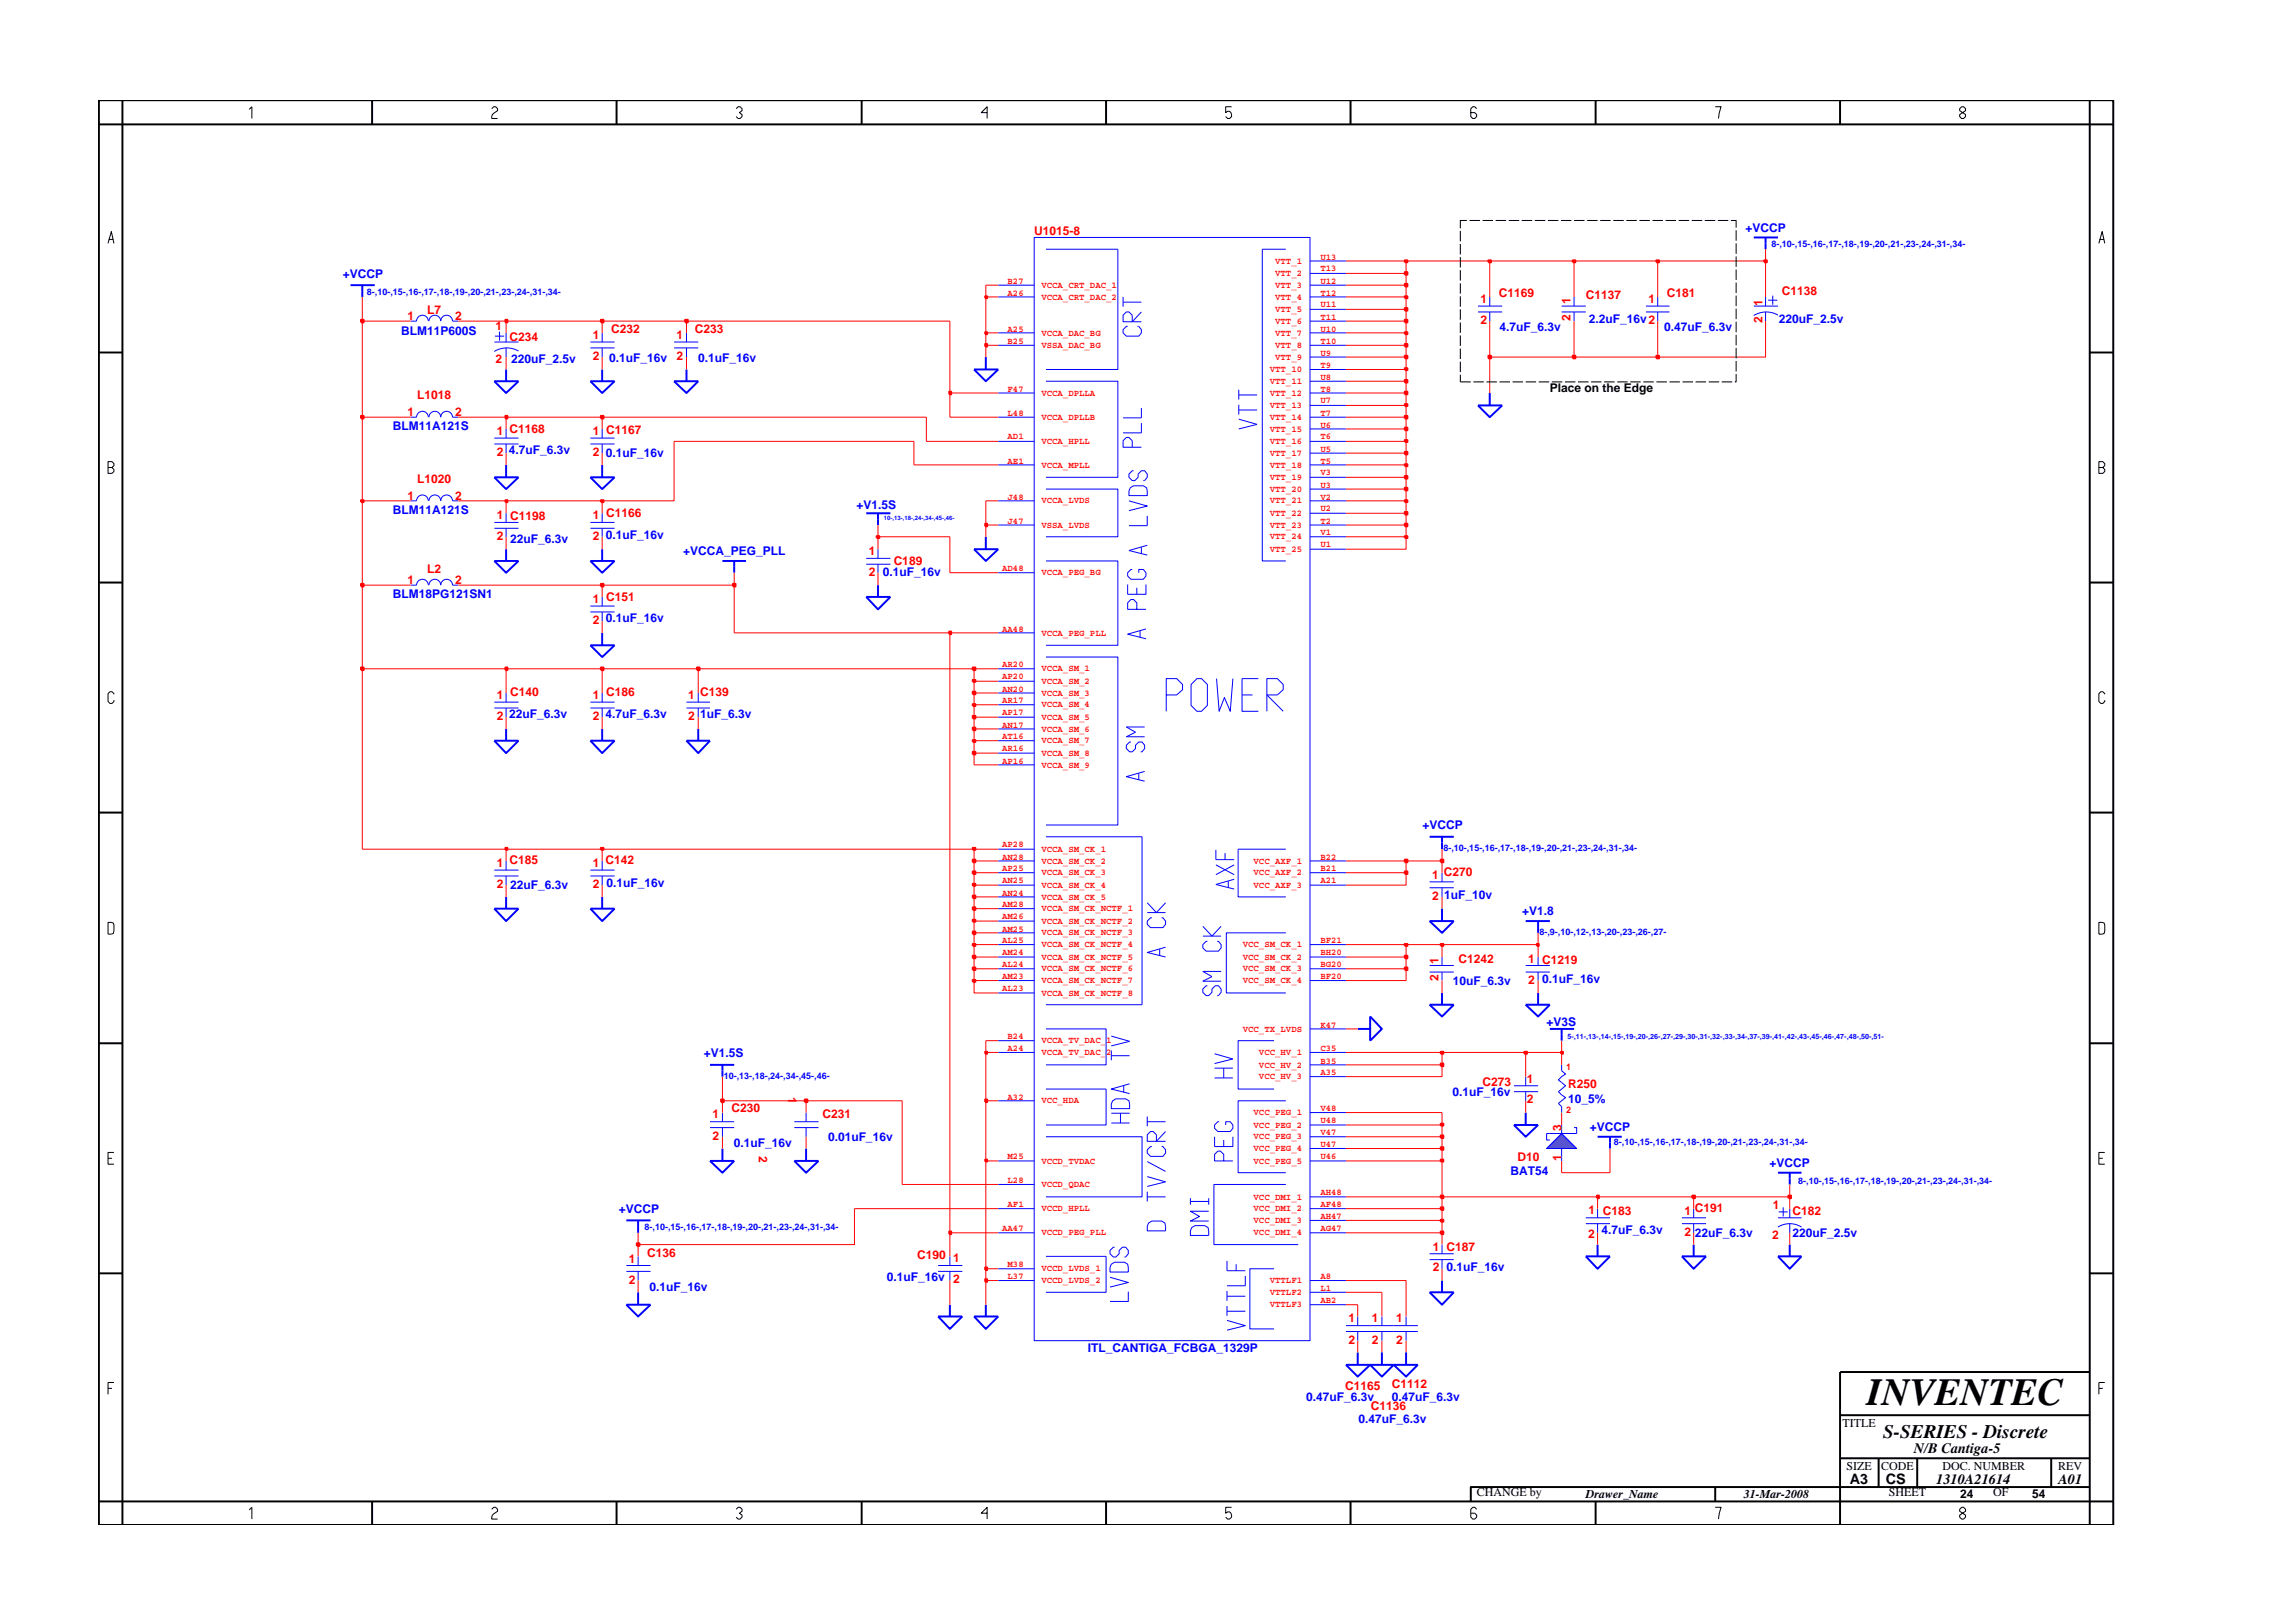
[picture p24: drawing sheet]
<svg xmlns="http://www.w3.org/2000/svg" width="297mm" height="210mm" viewBox="0 0 297 210" stroke-linecap="round" stroke-linejoin="round" font-family="sans-serif">
<defs><g id="words">
<text font-size="5" x="241.8" y="182">INVENTEC</text>
<text font-size="2.5" x="244" y="186.3">S-SERIES - Discrete</text>
<g font-size="1.9">
<text x="247.9" y="188.2">N/B Cantiga-5</text>
<text x="239.6" y="192.2">A3</text>
<text x="244.3" y="192.3">CS</text>
<text x="250.8" y="192.2">1310A21614</text>
<text x="266.6" y="192.2">A01</text>
</g>
<g font-size="1.6" fill="#00f">
<text x="226.1" y="30">+VCCP</text>
<text x="44.4" y="36">+VCCP</text>
<text x="205.8" y="41.8">2.2uF_16v2</text>
<text x="230.4" y="41.8">220uF_2.5v</text>
<text x="52" y="43.4">BLM11P600S</text>
<text x="66.2" y="47">220uF_2.5v</text>
<text x="78.9" y="46.9">0.1uF_16v</text>
<text x="90.4" y="46.9">0.1uF_16v</text>
<text x="194.3" y="42.9">4.7uF_6.3v</text>
<text x="215.6" y="42.9">0.47uF_6.3v</text>
<text x="50.9" y="55.7">BLM11A121S</text>
<text x="65.9" y="58.8">4.7uF_6.3v</text>
<text x="78.5" y="59.2">0.1uF_16v</text>
<text x="111" y="66">+V1.5S</text>
<text x="50.9" y="66.6">BLM11A121S</text>
<text x="66.1" y="70.4">22uF_6.3v</text>
<text x="78.5" y="69.8">0.1uF_16v</text>
<text x="88.5" y="71.9">+VCCA_PEG_PLL</text>
<text x="50.9" y="77.4">BLM18PG121SN1</text>
<text x="114.4" y="74.6">0.1uF_16v</text>
<text x="78.5" y="80.5">0.1uF_16v</text>
<text x="66" y="93.1">22uF_6.3v</text>
<text x="78.4" y="93.1">4.7uF_6.3v</text>
<text x="90.7" y="93.1">1uF_6.3v</text>
<text x="184.3" y="107.5">+VCCP</text>
<text x="66.1" y="115.2">22uF_6.3v</text>
<text x="78.6" y="114.9">0.1uF_16v</text>
<text x="187.1" y="116.4">1uF_10v</text>
<text x="197.2" y="118.5">+V1.8</text>
<text x="188.2" y="127.6">10uF_6.3v</text>
<text x="199.8" y="127.3">0.1uF_16v</text>
<text x="91.2" y="136.9">+V1.5S</text>
<text x="200.3" y="132.9">+V3S</text>
<text x="188.2" y="142">0.1uF_16v</text>
<text x="203.1" y="142.9">10_5%</text>
<text x="95.1" y="148.6">0.1uF_16v</text>
<text x="107.3" y="147.8">0.01uF_16v</text>
<text x="206" y="146.5">+VCCP</text>
<text x="195.7" y="152.2">BAT54</text>
<text x="229.2" y="151.2">+VCCP</text>
<text x="80.1" y="157.2">+VCCP</text>
<text x="207.5" y="159.9">4.7uF_6.3v</text>
<text x="219.6" y="160.2">22uF_6.3v</text>
<text x="232.2" y="160.3">220uF_2.5v</text>
<text x="84.2" y="167.2">0.1uF_16v</text>
<text x="114.9" y="166">0.1uF_16v</text>
<text x="187.4" y="164.6">0.1uF_16v</text>
<text x="140.9" y="175.2">ITL_CANTIGA_FCBGA_1329P</text>
<text x="169.2" y="181.5">0.47uF_6.3v</text>
<text x="176" y="184.3">0.47uF_6.3v</text>
<text x="180.3" y="181.5">0.47uF_6.3v</text>
</g>
<g font-size="1.6" fill="#f00">
<text x="134" y="30.5">U1015-8</text>
<text x="52.8" y="41.4">1</text>
<text x="55.3" y="40.7">L7</text>
<text x="59" y="41.4">2</text>
<text x="191.8" y="39.3">1</text>
<text x="191.8" y="42">2</text>
<text x="194.2" y="38.5">C1169</text>
<text x="203.4" y="41.6" transform="rotate(-90 203.4 41.6)">2</text>
<text x="203.4" y="39.3" transform="rotate(-90 203.4 39.3)">1</text>
<text x="205.4" y="38.7">C1137</text>
<text x="213.5" y="39.3">1</text>
<text x="215.9" y="38.5">C181</text>
<text x="228.3" y="41.9" transform="rotate(-90 228.3 41.9)">2</text>
<text x="228.3" y="39.6" transform="rotate(-90 228.3 39.6)">1</text>
<text x="230.8" y="38.2">C1138</text>
<text x="64.2" y="47">2</text>
<text x="64.2" y="42.8">1</text>
<text x="66" y="44.1">C234</text>
<text x="76.8" y="44">1</text>
<text x="76.8" y="46.7">2</text>
<text x="79.2" y="43.2">C232</text>
<text x="87.6" y="44">1</text>
<text x="87.6" y="46.7">2</text>
<text x="90" y="43.2">C233</text>
<text x="52.8" y="53.9">1</text>
<text x="54" y="51.7">L1018</text>
<text x="59" y="53.9">2</text>
<text x="64.4" y="56.3">1 C1168</text>
<text x="64.4" y="59.1">2</text>
<text x="76.8" y="56.3">1 C1167</text>
<text x="76.8" y="59.1">2</text>
<text x="52.8" y="64.7">1</text>
<text x="54" y="62.6">L1020</text>
<text x="59" y="64.7">2</text>
<text x="64.4" y="67.3">1 C1198</text>
<text x="64.4" y="69.9">2</text>
<text x="76.8" y="67.3">1 C1166</text>
<text x="76.8" y="69.9">2</text>
<text x="112.5" y="71.9">1</text>
<text x="52.8" y="75.6">1</text>
<text x="55.3" y="74.2">L2</text>
<text x="59" y="75.6">2</text>
<text x="112.5" y="74.6">2</text>
<text x="115.8" y="73.2">C189</text>
<text x="76.8" y="78.1">1 C151</text>
<text x="76.8" y="80.9">2</text>
<text x="64.4" y="90.5">1 C140</text>
<text x="64.4" y="93.3">2</text>
<text x="76.8" y="93.3">2</text>
<text x="76.8" y="90.5">1 C186</text>
<text x="89.2" y="90.5">1 C139</text>
<text x="89.2" y="93.3">2</text>
<text x="64.4" y="112.3">1 C185</text>
<text x="76.8" y="112.3">1 C142</text>
<text x="185.5" y="113.8">1 C270</text>
<text x="64.4" y="115">2</text>
<text x="76.8" y="115">2</text>
<text x="185.5" y="116.6">2</text>
<text x="186.3" y="124.8" transform="rotate(-90 186.3 124.8)">1</text>
<text x="188.9" y="124.7">C1242</text>
<text x="198" y="124.7">1 C1219</text>
<text x="186.3" y="127" transform="rotate(-90 186.3 127)">2</text>
<text x="198" y="127.4">2</text>
<text x="102.1" y="142.2" transform="rotate(90 102.1 142.2)">1</text>
<text x="192.1" y="140.7">C273</text>
<text x="197.8" y="140.2">1</text>
<text x="197.8" y="142.9">2</text>
<text x="203.1" y="140.9">R250</text>
<text x="92.3" y="144.9">1</text>
<text x="92.3" y="147.7">2</text>
<text x="94.8" y="144.1">C230</text>
<text x="98.3" y="149.7" transform="rotate(90 98.3 149.7)">2</text>
<text x="106.5" y="144.9">C231</text>
<text x="202.3" y="146.5" transform="rotate(-90 202.3 146.5)">3</text>
<text x="196.6" y="150.4">D10</text>
<text x="202.3" y="150.4" transform="rotate(-90 202.3 150.4)">1</text>
<text x="205.8" y="160.4">2</text>
<text x="205.8" y="157.3">1 C183</text>
<text x="218.2" y="157.3">1 C191</text>
<text x="218.2" y="160.1">2</text>
<text x="229.6" y="160.5">2</text>
<text x="229.6" y="156.7">1</text>
<text x="232.2" y="157.4">C182</text>
<text x="81.5" y="163.6">1</text>
<text x="81.5" y="166.3">2</text>
<text x="83.8" y="162.8">C136</text>
<text x="118.8" y="163.2">C190</text>
<text x="123.5" y="166.2">2</text>
<text x="123.5" y="163.4">1</text>
<text x="185.6" y="164.6">2</text>
<text x="185.6" y="162.1">1 C187</text>
<text x="174.7" y="171.3">1</text>
<text x="177.7" y="171.3">1</text>
<text x="180.9" y="171.3">1</text>
<text x="174.7" y="174.1">2</text>
<text x="177.7" y="174.1">2</text>
<text x="180.3" y="179.8">C1112</text>
<text x="180.9" y="174.1">2</text>
<text x="174.3" y="180.1">C1165</text>
<text x="177.6" y="182.7">C1136</text>
</g>
<g font-size="1.6">
<text x="200.8" y="50.7">Place on the Edge</text>
<text x="238.7" y="184.8">TITLE</text>
<text x="239.2" y="190.4">SIZE</text>
<text x="243.7" y="190.4">CODE</text>
<text x="251.6" y="190.4">DOC. NUMBER</text>
<text x="266.6" y="190.4">REV</text>
<text x="191.3" y="193.9">CHANGE by</text>
<text x="205.4" y="194.1">Drawer_Name</text>
<text x="225.9" y="194.1">31-Mar-2008</text>
<text x="244.7" y="193.9">SHEET</text>
<text x="253.9" y="194.1">24</text>
<text x="258.2" y="193.9">OF</text>
<text x="263.3" y="194.1">54</text>
</g>
<g font-size="1.2" fill="#f00">
<text x="165.2" y="34.2">VTT_1</text>
<text x="165.2" y="35.8">VTT_2</text>
<text x="171.1" y="33.6">U13</text>
<text x="171.1" y="35.2">T13</text>
<text x="130.5" y="36.8">B27</text>
<text x="130.5" y="38.3">A26</text>
<text x="134.9" y="37.3">VCCA_CRT_DAC_1</text>
<text x="134.9" y="38.8">VCCA_CRT_DAC_2</text>
<text x="165.2" y="38.8">VTT_4</text>
<text x="165.2" y="40.4">VTT_5</text>
<text x="165.2" y="41.9">VTT_6</text>
<text x="165.2" y="37.3">VTT_3</text>
<text x="171.1" y="36.8">U12</text>
<text x="171.1" y="38.3">T12</text>
<text x="171.1" y="39.8">U11</text>
<text x="171.1" y="41.4">T11</text>
<text x="130.5" y="43">A25</text>
<text x="130.5" y="44.6">B25</text>
<text x="134.9" y="43.5">VCCA_DAC_BG</text>
<text x="134.9" y="45.1">VSSA_DAC_BG</text>
<text x="165.2" y="43.5">VTT_7</text>
<text x="165.2" y="45.1">VTT_8</text>
<text x="165.2" y="46.6">VTT_9</text>
<text x="171.1" y="47.6">T9</text>
<text x="171.1" y="43">U10</text>
<text x="171.1" y="44.6">T10</text>
<text x="171.1" y="46.1">U9</text>
<text x="130.5" y="53.9">L48</text>
<text x="130.5" y="50.7">F47</text>
<text x="134.9" y="51.3">VCCA_DPLLA</text>
<text x="164.5" y="48.2">VTT_10</text>
<text x="164.5" y="49.7">VTT_11</text>
<text x="164.5" y="51.3">VTT_12</text>
<text x="164.5" y="52.9">VTT_13</text>
<text x="171.1" y="49.2">U8</text>
<text x="171.1" y="50.7">T8</text>
<text x="171.1" y="52.3">U7</text>
<text x="171.1" y="53.9">T7</text>
<text x="130.5" y="56.9">AD1</text>
<text x="134.9" y="57.5">VCCA_HPLL</text>
<text x="134.9" y="54.4">VCCA_DPLLB</text>
<text x="164.5" y="54.4">VTT_14</text>
<text x="164.5" y="55.9">VTT_15</text>
<text x="164.5" y="57.5">VTT_16</text>
<text x="164.5" y="59">VTT_17</text>
<text x="171.1" y="55.4">U6</text>
<text x="171.1" y="56.9">T6</text>
<text x="171.1" y="58.5">U5</text>
<text x="130.5" y="64.7">J48</text>
<text x="130.5" y="60.1">AE1</text>
<text x="134.9" y="65.2">VCCA_LVDS</text>
<text x="134.9" y="60.6">VCCA_MPLL</text>
<text x="164.5" y="60.6">VTT_18</text>
<text x="164.5" y="62.2">VTT_19</text>
<text x="164.5" y="63.7">VTT_20</text>
<text x="164.5" y="65.2">VTT_21</text>
<text x="171.1" y="60.1">T5</text>
<text x="171.1" y="61.6">V3</text>
<text x="171.1" y="63.2">U3</text>
<text x="171.1" y="64.7">V2</text>
<text x="130.5" y="67.8">J47</text>
<text x="134.9" y="68.4">VSSA_LVDS</text>
<text x="164.5" y="66.8">VTT_22</text>
<text x="164.5" y="68.4">VTT_23</text>
<text x="164.5" y="69.9">VTT_24</text>
<text x="164.5" y="71.5">VTT_25</text>
<text x="171.1" y="66.2">U2</text>
<text x="171.1" y="67.8">T2</text>
<text x="171.1" y="69.4">V1</text>
<text x="171.1" y="70.9">U1</text>
<text x="129.8" y="74">AD48</text>
<text x="134.9" y="74.5">VCCA_PEG_BG</text>
<text x="129.8" y="81.8">AA48</text>
<text x="134.9" y="82.3">VCCA_PEG_PLL</text>
<text x="129.8" y="86.5">AR20</text>
<text x="129.8" y="88">AP20</text>
<text x="129.8" y="89.6">AN20</text>
<text x="134.9" y="87">VCCA_SM_1</text>
<text x="134.9" y="88.6">VCCA_SM_2</text>
<text x="129.8" y="91.1">AR17</text>
<text x="129.8" y="92.7">AP17</text>
<text x="129.8" y="94.3">AN17</text>
<text x="129.8" y="95.8">AT16</text>
<text x="134.9" y="90.1">VCCA_SM_3</text>
<text x="134.9" y="91.6">VCCA_SM_4</text>
<text x="134.9" y="93.3">VCCA_SM_5</text>
<text x="134.9" y="94.8">VCCA_SM_6</text>
<text x="129.8" y="97.3">AR16</text>
<text x="129.8" y="98.9">AP16</text>
<text x="134.9" y="96.3">VCCA_SM_7</text>
<text x="134.9" y="97.9">VCCA_SM_8</text>
<text x="134.9" y="99.4">VCCA_SM_9</text>
<text x="129.8" y="109.8">AP28</text>
<text x="129.8" y="111.4">AN28</text>
<text x="129.8" y="112.9">AP25</text>
<text x="134.9" y="110.4">VCCA_SM_CK_1</text>
<text x="134.9" y="111.9">VCCA_SM_CK_2</text>
<text x="134.9" y="113.4">VCCA_SM_CK_3</text>
<text x="162.4" y="111.9">VCC_AXF_1</text>
<text x="162.4" y="113.4">VCC_AXF_2</text>
<text x="171.1" y="111.4">B22</text>
<text x="171.1" y="112.9">B21</text>
<text x="129.8" y="116">AN24</text>
<text x="129.8" y="117.5">AM28</text>
<text x="129.8" y="119.1">AM26</text>
<text x="129.8" y="114.4">AN25</text>
<text x="134.9" y="116.5">VCCA_SM_CK_5</text>
<text x="134.9" y="118.1">VCCA_SM_CK_NCTF_1</text>
<text x="134.9" y="119.7">VCCA_SM_CK_NCTF_2</text>
<text x="134.9" y="115">VCCA_SM_CK_4</text>
<text x="162.4" y="115">VCC_AXF_3</text>
<text x="171.1" y="114.4">A21</text>
<text x="129.8" y="120.7">AM25</text>
<text x="129.8" y="122.2">AL25</text>
<text x="129.8" y="123.7">AM24</text>
<text x="129.8" y="125.3">AL24</text>
<text x="134.9" y="121.2">VCCA_SM_CK_NCTF_3</text>
<text x="134.9" y="122.7">VCCA_SM_CK_NCTF_4</text>
<text x="134.9" y="124.3">VCCA_SM_CK_NCTF_5</text>
<text x="134.9" y="125.8">VCCA_SM_CK_NCTF_6</text>
<text x="161" y="122.7">VCC_SM_CK_1</text>
<text x="161" y="124.3">VCC_SM_CK_2</text>
<text x="161" y="125.8">VCC_SM_CK_3</text>
<text x="171.1" y="122.2">BF21</text>
<text x="171.1" y="123.7">BH20</text>
<text x="171.1" y="125.3">BG20</text>
<text x="129.8" y="126.9">AM23</text>
<text x="129.8" y="128.4">AL23</text>
<text x="134.9" y="127.4">VCCA_SM_CK_NCTF_7</text>
<text x="134.9" y="129">VCCA_SM_CK_NCTF_8</text>
<text x="161" y="127.4">VCC_SM_CK_4</text>
<text x="171.1" y="126.9">BF20</text>
<text x="130.5" y="134.6">B24</text>
<text x="130.5" y="136.2">A24</text>
<text x="134.9" y="135.2">VCCA_TV_DAC_1</text>
<text x="134.9" y="136.7">VCCA_TV_DAC_2</text>
<text x="161" y="133.6">VCC_TX_LVDS</text>
<text x="163.1" y="136.7">VCC_HV_1</text>
<text x="171.1" y="136.2">C35</text>
<text x="171.1" y="137.8">B35</text>
<text x="171.1" y="133.1">K47</text>
<text x="130.5" y="142.4">A32</text>
<text x="134.9" y="143">VCC_HDA</text>
<text x="163.1" y="138.3">VCC_HV_2</text>
<text x="163.1" y="139.8">VCC_HV_3</text>
<text x="171.1" y="139.3">A35</text>
<text x="171.1" y="144">V48</text>
<text x="202.9" y="138.7">1</text>
<text x="162.4" y="144.5">VCC_PEG_1</text>
<text x="162.4" y="146.1">VCC_PEG_2</text>
<text x="162.4" y="147.6">VCC_PEG_3</text>
<text x="162.4" y="149.1">VCC_PEG_4</text>
<text x="171.1" y="145.5">U48</text>
<text x="171.1" y="147.1">V47</text>
<text x="171.1" y="148.6">U47</text>
<text x="202.9" y="144.1">2</text>
<text x="130.5" y="153.3">L28</text>
<text x="130.5" y="150.1">M25</text>
<text x="134.9" y="153.8">VCCD_QDAC</text>
<text x="134.9" y="150.7">VCCD_TVDAC</text>
<text x="162.4" y="155.4">VCC_DMI_1</text>
<text x="162.4" y="150.7">VCC_PEG_5</text>
<text x="171.1" y="154.8">AH48</text>
<text x="171.1" y="150.1">U46</text>
<text x="129.8" y="159.5">AA47</text>
<text x="130.5" y="156.4">AF1</text>
<text x="134.9" y="156.9">VCCD_HPLL</text>
<text x="134.9" y="160.1">VCCD_PEG_PLL</text>
<text x="162.4" y="156.9">VCC_DMI_2</text>
<text x="162.4" y="158.4">VCC_DMI_3</text>
<text x="162.4" y="160.1">VCC_DMI_4</text>
<text x="171.1" y="156.4">AF48</text>
<text x="171.1" y="157.9">AH47</text>
<text x="171.1" y="159.5">AG47</text>
<text x="130.5" y="164.2">M38</text>
<text x="130.5" y="165.7">L37</text>
<text x="134.9" y="164.7">VCCD_LVDS_1</text>
<text x="134.9" y="166.2">VCCD_LVDS_2</text>
<text x="164.5" y="166.2">VTTLF1</text>
<text x="164.5" y="167.8">VTTLF2</text>
<text x="171.1" y="165.7">A8</text>
<text x="171.1" y="167.2">L1</text>
<text x="164.5" y="169.4">VTTLF3</text>
<text x="171.1" y="168.9">AB2</text>
</g>
<g font-size="1.2" fill="#00f">
<text x="229.5" y="32.1">8-,10-,15-,16-,17-,18-,19-,20-,21-,23-,24-,31-,34-</text>
<text x="47.5" y="38.2">8-,10-,15-,16-,17-,18-,19-,20-,21-,23-,24-,31-,34-</text>
<text x="187" y="110.3">8-,10-,15-,16-,17-,18-,19-,20-,21-,23-,24-,31-,34-</text>
<text x="199.4" y="121.1">8-,9-,10-,12-,13-,20-,23-,26-,27-</text>
<text x="93.8" y="139.8">10-,13-,18-,24-,34-,45-,46-</text>
<text x="209.1" y="148.4">8-,10-,15-,16-,17-,18-,19-,20-,21-,23-,24-,31-,34-</text>
<text x="232.9" y="153.4">8-,10-,15-,16-,17-,18-,19-,20-,21-,23-,24-,31-,34-</text>
<text x="83.5" y="159.4">8-,10-,15-,16-,17-,18-,19-,20-,21-,23-,24-,31-,34-</text>
</g>
<text font-size=".9" fill="#00f" x="203.1" y="134.6">5-,11-,13-,14-,15-,19-,20-,26-,27-,29-,30-,31-,32-,33-,34-,37-,39-,41-,42-,43-,45-,46-,47-,48-,50-,51-</text>
<text font-size=".8" fill="#00f" x="114.5" y="67.4">10-,13-,18-,24-,34-,45-,46-</text>
</g></defs>
<g fill="none" stroke="#00f" stroke-width=".13">
<path d="M191.5 39.7h3.1M193 38.5v1.2M202.3 39.7h3.1M203.9 38.5v1.2M213.2 39.7h3.1M214.7 38.5v1.2M227.2 39.7h3.1M228.7 38.5v1.2M229.1 38.9h1.1M229.6 38.3v1.2M53.2 41.6h.8a.76 .76 0 0 1 .7-.8 .76 .76 0 0 1 .8 .8M53.2 54h.8a.76 .76 0 0 1 .7-.7 .76 .76 0 0 1 .8 .7"/>
<path d="M55.6 41.6a.76 .76 0 0 1 .7-.8 .76 .76 0 0 1 .8 .8 .76 .76 0 0 1 .8-.8 .76 .76 0 0 1 .7 .8h.8M55.6 54a.76 .76 0 0 1 .7-.7 .76 .76 0 0 1 .8 .7 .76 .76 0 0 1 .8-.7 .76 .76 0 0 1 .7 .7h.8M64 56.8h3.2M64 57.5h3.2M65.6 55.6v1.2M65.6 57.5v1.2M76.5 56.8h3.1M76.5 57.5h3.1M76.5 44.3h3.1M76.5 45.1h3.1M78 55.6v1.2M78 57.5v1.2"/>
<path d="M78 43.1v1.2M78 45.1v1.2M87.3 45.1h3.2M87.3 44.3h3.2M88.9 43.1v1.2M88.9 45.1v1.2M191.5 40.4h3.1M193 40.4v1.2M202.3 40.4h3.1M203.9 40.4v1.2M213.2 40.4h3.1M214.7 40.4v1.2"/>
<path d="M228.7 40.4v1.2M230.3 40.8a3 3 0 0 0-3.1 .1M53.2 75.8h.8a.76 .76 0 0 1 .7-.8 .76 .76 0 0 1 .8 .8M53.2 64.9h.8a.76 .76 0 0 1 .7-.8 .76 .76 0 0 1 .8 .8M55.6 75.8a.76 .76 0 0 1 .7-.8 .76 .76 0 0 1 .8 .8 .76 .76 0 0 1 .8-.8 .76 .76 0 0 1 .7 .8h.8M55.6 64.9a.76 .76 0 0 1 .7-.8 .76 .76 0 0 1 .8 .8 .76 .76 0 0 1 .8-.8 .76 .76 0 0 1 .7 .8h.8M64 67.7h3.2M64 68.4h3.2M65.6 66.5v1.2M65.6 68.4v1.1M76.5 67.7h3.1M76.5 68.4h3.1"/>
<path d="M76.5 78.5h3.1M76.5 79.3h3.1M78 66.5v1.2M78 68.4v1.1M78 77.3v1.2M78 79.3v1.2M112.2 72.3h3.1M112.2 73.1h3.1M113.7 71.1v1.2M113.7 73.1v1.1M64 91h3.2M64 91.7h3.2"/>
<path d="M65.6 89.8v1.2M65.6 91.7v1.2M76.5 91h3.1M76.5 91.7h3.1M78 89.8v1.2M78 91.7v1.2M88.9 91h3.1M88.9 91.7h3.1M90.5 89.8v1.2M90.5 91.7v1.2M64 112.7h3.2M64 113.5h3.2"/>
<path d="M65.6 111.5v1.2M65.6 113.5v1.2M76.5 112.7h3.1M76.5 113.5h3.1M78 111.5v1.2M78 113.5v1.2M185.2 115h3.1M185.2 114.2h3.1M186.8 113.1v1.1M186.8 115v1.2M197.6 139.5v1.2M197.6 125.9h3.2"/>
<path d="M197.6 125.1h3.2M199.2 124v1.1M199.2 125.9v1.1M202.3 138v.7l.5 .4-.9 .8 .9 .8-.9 .7 .9 .8-.9 .7 .4 .5v.7M92 146.1h3.1M92 145.3h3.1M93.6 144.1v1.2M93.6 146.1v1.2M196.1 140.7h3.1M196.1 141.4h3.1M197.6 141.4v1.2M200.3 146.8h3.9"/>
<path d="M202.3 145.7v1.1M202.3 148.8v1.6M205.4 157.8h3.2M205.4 158.5h3.2M207 156.6v1.2M207 158.5v1.2M217.9 157.8h3.1M217.9 158.5h3.1M219.4 156.6v1.2M219.4 158.5v1.2M230.3 159a2.88 2.88 0 0 1 3.1 0M230.3 157.8h3.1"/>
<path d="M230.4 157h1.2M231 156.4v1.2M231.8 156.6v1.2M231.8 158.5v1.2M81.1 163.9h3.2M81.1 164.7h3.2M82.7 162.8v1.1M82.7 164.7v1.2M121.5 163.9h3.2M121.5 164.7h3.2M123 162.8v1.1M123 164.7v1.2"/>
<path d="M174.4 171.7h3.1M174.4 172.5h3.1M175.9 170.5v1.2M175.9 172.5v1.2M180.5 172.5h3.2M180.5 171.7h3.2M182.1 170.5v1.2M182.1 172.5v1.2M185.2 163.2h3.1M185.2 162.4h3.1M186.8 161.2v1.2M186.8 163.2v1.2"/>
</g>
<g fill="none" stroke="#00f" stroke-width=".25">
<path d="M45.4 36.9h3.1M46.9 36.9v1.6M227.2 30.8h3.1M228.7 30.8v1.5M64 49.4h3.2l-1.6 1.5zM65.6 47.9v1.5M76.5 49.4h3.1l-1.6 1.5zM78 47.9v1.5M87.3 49.4h3.2l-1.6 1.5zM88.9 47.9v1.5M126.2 47.9h3.1l-1.6 1.5zM127.7 46.3v1.6"/>
<path d="M191.5 52.5h3.1l-1.6 1.5zM193 50.9v1.6M64 72.7h3.2l-1.6 1.5zM64 61.8h3.2l-1.6 1.6zM65.6 60.2v1.6M65.6 71.1v1.6M76.5 61.8h3.1l-1.6 1.6zM78 60.2v1.6M93.6 72.7h3M95.1 72.7v1.5M112.2 66.5h3.1M112.2 77.3h3.1l-1.6 1.6z"/>
<path d="M113.7 66.5v1.5M113.7 75.8v1.5M126.2 71.1h3.1l-1.6 1.6zM127.7 69.5v1.6M64 96h3.2l-1.6 1.6zM65.6 94.4v1.6M76.5 83.6h3.1l-1.6 1.5zM76.5 96h3.1l-1.6 1.6zM78 82v1.6M78 94.4v1.6M88.9 96h3.1l-1.5 1.6zM90.5 94.4v1.6"/>
<path d="M64 117.7h3.2l-1.6 1.6zM65.6 116.2v1.5M76.5 117.7h3.1l-1.6 1.6zM78 116.2v1.5M185.2 119.3h3.1l-1.5 1.5zM186.8 117.7v1.6M92 138h3.1M93.6 138v1.5M175.9 133.3h1.6M177.5 131.7l1.5 1.6-1.5 1.5zM185.2 130.2h3.1l-1.5 1.5zM186.8 128.6v1.6"/>
<path d="M200.8 133.3h3.1M202.3 133.3v1.5M92 150.4h3.1l-1.5 1.5zM93.6 148.8v1.6M102.9 150.4h3.1l-1.6 1.5zM104.4 148.8v1.6M196.1 145.7h3.1l-1.6 1.6zM197.6 144.1v1.6M207 147.3h3.1M208.6 147.3v1.5M230.3 151.9h3.1M231.8 151.9v1.5"/>
<path d="M121.5 170.5h3.2l-1.7 1.7zM123 169v1.5M126.2 170.5h3.1l-1.6 1.7zM127.7 169v1.5M174.4 176.8h9.3l-1.6 1.5-1.6-1.5-1.5 1.5-1.5-1.5-1.6 1.5zM175.9 175.2v1.6M179 175.2v1.6M182.1 175.2v1.6M185.2 167.4h3.1l-1.5 1.6zM186.8 165.9v1.5M205.4 162.8h3.2l-1.6 1.6zM207 161.2v1.6"/>
<path d="M217.9 162.8h3.1l-1.6 1.6zM219.4 161.2v1.6M230.3 162.8h3.1l-1.6 1.6zM231.8 161.2v1.6"/>
</g>
<path d="M200.3 148.8l2-2 1.9 2z" fill="#3c3cc8"/>
<g fill="none" stroke="#00f" stroke-width=".13">
<path d="M129.3 38.5h4.7M129.3 36.9h4.7M134 30.8h35.7v142.9h-35.7zM135.5 32.3h9.3v15.6h-9.3M145.5 38.5v1.2M145.5 39.1h2.4M166.6 32.3h-3.1v40.4h3.1M169.7 36.9h4.7M169.7 38.5h4.7M169.7 33.8h4.7M169.7 35.4h4.7M64 44.3h3.2"/>
<path d="M64.1 43.5h1.2M64.7 43v1.1M65.6 43.1v1.2M65.6 45.1v1.2M67.2 45.5a3 3 0 0 0-3.2 0M129.3 54h4.7M129.3 50.9h4.7M129.3 57.2h4.7M129.3 43.1h4.7M129.3 44.7h4.7M135.5 49.4h9.3v12.4h-9.3M146.1 42.3h-.2l-.4 .4v.4l.4 .4h1.6l.4-.4v-.4l-.4-.4h-.2"/>
<path d="M146.7 57.9v-.8l-.5-.4h-.3l-.4 .4v.8h2.4M147.9 52.9v1.2h-2.4M147.9 54.8v1.3h-2.4M147.9 40.4l-1.2 1.3v-.9l-.5-.4h-.3l-.4 .4v.9h2.4M160.5 50.5v1.3M160.5 52.4v1.3M160.5 53.1h2.3M160.5 51.2h2.3M160.5 54.3l2.3 .7-2.3 .6M169.7 50.9h4.7M169.7 54h4.7M169.7 55.6h4.7"/>
<path d="M169.7 58.7h4.7M169.7 41.6h4.7M169.7 44.7h4.7M169.7 47.9h4.7M169.7 57.2h4.7M169.7 52.5h4.7M169.7 40.1h4.7M169.7 43.1h4.7M169.7 46.3h4.7M169.7 49.4h4.7M129.3 64.9h4.7M129.3 74.2h4.7"/>
<path d="M129.3 60.2h4.7M129.3 68h4.7M135.5 72.7h9.3v10.9h-9.3M135.5 63.4h9.3v6.1h-9.3M146.1 75.7v1.3h2.3v-1.3M146.2 64.9l2.4 .7-2.4 .6M146.4 63.2l.4-.3h1.3l.4 .3 .1 1h-2.4v-.6zM146.7 73.8h-.2l-.4 .4v.4l.4 .4h1.6l.3-.4v-.4l-.3-.4h-.6v.4M146.8 61h-.1l-.5 .4v.4l.5 .5h.3l.4-.5v-.4l.5-.4h.4l.3 .4v.4l-.3 .5h-.2M147.3 78.9v-.8l-.5-.4h-.3l-.4 .4v.8h2.3M147.3 76.1v.9M147.9 70.9v.8"/>
<path d="M148.6 70.6l-2.4 .7 2.4 .6M148.6 66.8v1.3h-2.4M169.7 63.4h4.7M169.7 66.5h4.7M169.7 68h4.7M169.7 71.1h4.7M169.7 61.8h4.7M169.7 64.9h4.7M169.7 60.2h4.7M169.7 69.5h4.7M129.3 82h4.7M129.3 88.3h4.7"/>
<path d="M129.3 91.3h4.7M129.3 96h4.7M129.3 99.1h4.7M129.3 86.6h4.7M129.3 89.8h4.7M129.3 92.9h4.7M129.3 97.6h4.7M129.3 94.4h4.7M135.5 85.1h9.3v21.8h-9.3M146.5 96.1h-.2l-.4 .4v.5l.4 .4h.4l.4-.4v-.5l.4-.4h.4l.4 .4v.5l-.4 .4h-.1M147.7 81.7v.9M148.3 94.2h-2.4l1.2 .7-1.2 .5h2.4"/>
<path d="M148.3 99.9l-2.4 .7 2.4 .6M148.4 81.5l-2.3 .7 2.3 .5M151.1 90h1.3l.8-.6v-.7l-.8-.8h-1.3v4.2M154.3 88.7l.8-.8h.5l.8 .8v2.7l-.8 .7h-.5l-.8-.7zM157.6 87.9l.3 4.2 .7-1.7 .8 1.7 .3-4.2M160.9 90h1.3M163 87.9h-2.1v4.2h2.1M164.1 92.1v-4.2h1.4l.7 .8v.7l-.7 .6h-1.4l2.1 2.1M129.3 111.5h4.7M129.3 113.1h4.7M129.3 116.2h4.7M129.3 119.3h4.7"/>
<path d="M129.3 110h4.7M129.3 114.7h4.7M129.3 117.7h4.7M135.5 108.4h12.4v21.8h-12.4M147.5 100.2v.8M148.6 117l1.2 1.2 1.2-1.2M148.6 118.2h2.4M149.2 118.9h-.2l-.4 .4v.4l.4 .5h1.7l.3-.5v-.4l-.3-.4h-.2M157.5 110.1v1.3h2.4M157.5 112l2.4 1.3M158.7 110.5v.9M159.1 114.2v.8"/>
<path d="M159.9 113.9l-2.4 .7 2.4 .6M159.9 112l-2.4 1.3M166.6 110h-6.2v6.2h6.2M169.7 111.5h4.7M169.7 114.7h4.7M169.7 113.1h4.7M129.3 134.8h4.7M129.3 122.4h4.7M129.3 125.5h4.7M129.3 128.6h4.7M129.3 136.3h4.7M129.3 124h4.7"/>
<path d="M129.3 127h4.7M129.3 120.8h4.7M135.5 133.3h7.8v4.7h-7.8M144 136.1v1.3M144 136.8h2.3M144 134.2l2.3 .7-2.3 .6M150.2 123v.8M151 122.7l-2.4 .7 2.4 .6M155.8 120l1.2 1.3 1.2-1.3M155.8 121.3h2.4M156.4 121.9h-.2l-.4 .5v.4l.4 .4h1.6l.4-.4v-.4l-.4-.5h-.1M156.4 127.7h-.2l-.4 .4v.5l.4 .4h.4l.4-.4v-.5l.4-.4h.4l.4 .4v.5l-.4 .4h-.1"/>
<path d="M157.3 139.6h2.4M157.3 138.4h2.4M157.3 136.5l2.4 .7-2.4 .6M158.2 125.8h-2.4l1.2 .7-1.2 .6h2.4M158.5 138.4v1.2M165 134.8h-4.6v6.3h4.6M166.6 120.8h-7.7v7.8h7.7M169.7 136.3h4.7M169.7 124h4.7M169.7 127h4.7M169.7 133.3h4.7M169.7 122.4h4.7"/>
<path d="M169.7 125.5h4.7M169.7 138h4.7M169.7 139.5h4.7M185.2 125.9h3.1M185.2 125.1h3.1M186.8 124v1.1M186.8 125.9v1.1M102.9 145.3h3.1M102.9 146.1h3.1M104.4 144.1v1.2M104.4 146.1v1.2M129.3 159.7h4.7"/>
<path d="M129.3 150.4h4.7M129.3 153.4h4.7M129.3 156.6h4.7M129.3 142.6h4.7M135.5 141.1h7.8v4.6h-7.8M135.5 147.3h12.4v7.8h-12.4M144 144.2h2.3M144 145.5h2.3M144.1 142.6l.5-.2h1.2l.4 .2 .1 1h-2.3v-.6zM145.1 144.2v1.3M145.6 140.7v.8M146.3 140.4l-2.3 .7 2.3 .6"/>
<path d="M148.6 155.1h2.4M148.6 144.6v1.3M148.6 154.4v1.2M148.6 145.3h2.4M148.6 152.4l2.4 .7-2.4 .6M148.6 150.5l2.4 1.3M148.8 158.4l.4-.2h1.3l.4 .2 .1 1.1h-2.4v-.6zM149.2 148.5h-.2l-.4 .5v.4l.4 .4h1.7l.3-.4v-.4l-.3-.5h-.2M151 146.6l-1.2 1.3v-.9l-.4-.4h-.4l-.4 .4v.9h2.4M154.2 155.2v.9M154.2 155.6h2.4M154.4 159l.4-.2h1.3l.4 .2 .1 1h-2.4v-.5z"/>
<path d="M156.6 156.9h-2.4l1.2 .7-1.2 .6h2.4M156.6 155.2v.9M157.3 147.3v1.2h2.4v-1.2M157.9 145.3h-.1l-.5 .4v.5l.5 .4h1.6l.3-.4v-.5l-.3-.4h-.6v.4M158.5 150.4v-.9l-.4-.4h-.3l-.5 .4v.9h2.4M158.5 147.7v.8M166.6 142.6h-6.2v9.3h6.2M166.6 153.4h-9.3v7.8h10.9M169.7 156.6h4.7M169.7 144.1h4.7M169.7 145.7h4.7M169.7 148.8h4.7"/>
<path d="M169.7 158.1h4.7M169.7 159.7h4.7M169.7 150.4h4.7M169.7 155.1h4.7M169.7 147.3h4.7M200.3 146.8v.9h.5M200.3 148.8l2-2 1.9 2zM203.9 146.1h.3v.7M129.3 165.9h4.7M129.3 164.4h4.7M135.5 162.8h7.8v4.6h-7.8M143.8 165.5l2.4 .6-2.4 .6"/>
<path d="M144 163.8l.4-.3h1.3l.4 .3 .1 1h-2.4v-.6zM144.4 161.6h-.2l-.4 .4v.4l.4 .4h.4l.4-.4v-.4l.4-.4h.4l.4 .4v.4l-.4 .4h-.1M146.2 167.3v1.3h-2.4M158.9 171.1l2.4 .6-2.4 .6M158.9 163.4v1.2h2.4M158.9 167.2v1.3M158.9 169.2v1.3M158.9 169.9h2.4M158.9 167.9h2.4M160.1 163.8v.8M161.3 165.3v1.3h-2.4M165 164.4h-3.1v7.8h3.1"/>
<path d="M169.7 165.9h4.7M169.7 169h4.7M169.7 167.4h4.7M177.5 171.7h3M177.5 172.5h3M179 170.5v1.2M179 172.5v1.2"/>
</g>
<path d="M76.5 72.7h3.1l-1.6 1.5zM78 71.1v1.6M185.2 108.4h3.1M186.8 108.4v1.6M197.6 119.3h3.2M199.2 119.3v1.5M197.6 130.2h3.2l-1.6 1.5zM199.2 128.6v1.6M81.1 158.1h3.2M82.7 158.1v1.6M81.1 169h3.2l-1.6 1.5zM82.7 167.4v1.6" fill="none" stroke="#00f" stroke-width=".25"/>
<path d="M82.7 165.9v1.5M123 165.9v3.1M127.7 165.9v3.1M174.4 167.4h4.6v3.1M174.4 169h1.5v1.5M175.9 173.7v1.5M179 173.7v1.5M182.1 165.9v4.6M182.1 173.7v1.5" fill="none" stroke="#f00" stroke-width=".13"/>
<path d="M127.6 165.7h.3v.4h-.3z" fill="#8e2323"/>
<path d="M127.6 165.7h.3v.4h-.3z" fill="none" stroke="#f00" stroke-width=".25"/>
<path d="M127.7 164.4v1.5h1.6M174.4 165.9h7.7M186.8 164.4v1.5" fill="none" stroke="#f00" stroke-width=".13"/>
<path d="M127.6 164.2h.3v.3h-.3z" fill="#8e2323"/>
<path d="M127.6 164.2h.3v.3h-.3z" fill="none" stroke="#f00" stroke-width=".25"/>
<path d="M123 159.7v3.1M127.7 150.4v14h1.6M82.7 161.2v1.6" fill="none" stroke="#f00" stroke-width=".13"/>
<path d="M82.5 161.1h.3v.3h-.3z" fill="#8e2323"/>
<path d="M82.5 161.1h.3v.3h-.3z" fill="none" stroke="#f00" stroke-width=".25"/>
<path d="M110.7 156.6v4.6h-28v-1.5M186.8 159.7v1.5M207 159.7v1.5M219.4 159.7v1.5M231.8 159.7v1.5" fill="none" stroke="#f00" stroke-width=".13"/>
<path d="M123 159.5h.2v.4h-.2z" fill="#8e2323"/>
<path d="M123 159.5h.2v.4h-.2z" fill="none" stroke="#f00" stroke-width=".25"/>
<path d="M123 82v77.7h6.3M174.4 159.7h12.4" fill="none" stroke="#f00" stroke-width=".13"/>
<path d="M186.6 159.5h.4v.4h-.4z" fill="#8e2323"/>
<path d="M186.6 159.5h.4v.4h-.4z" fill="none" stroke="#f00" stroke-width=".25"/>
<path d="M174.4 158.1h12.4v1.6" fill="none" stroke="#f00" stroke-width=".13"/>
<path d="M186.6 158h.4v.3h-.4z" fill="#8e2323"/>
<path d="M186.6 158h.4v.3h-.4z" fill="none" stroke="#f00" stroke-width=".25"/>
<path d="M110.7 156.6h18.6M174.4 156.6h12.4v1.5" fill="none" stroke="#f00" stroke-width=".13"/>
<path d="M186.6 156.4h.4v.3h-.4z" fill="#8e2323"/>
<path d="M186.6 156.4h.4v.3h-.4z" fill="none" stroke="#f00" stroke-width=".25"/>
<path d="M174.4 155.1h12.4v1.5M207 155.1v1.5M219.4 155.1v1.5M231.8 155.1v1.5" fill="none" stroke="#f00" stroke-width=".13"/>
<path d="M186.6 154.9h.4v.3h-.4z" fill="#8e2323"/>
<path d="M186.6 154.9h.4v.3h-.4z" fill="none" stroke="#f00" stroke-width=".25"/>
<path d="M186.8 150.4v4.7h20.2" fill="none" stroke="#f00" stroke-width=".13"/>
<path d="M206.9 154.9h.2v.3h-.2z" fill="#8e2323"/>
<path d="M206.9 154.9h.2v.3h-.2z" fill="none" stroke="#f00" stroke-width=".25"/>
<path d="M207 155.1h12.4" fill="none" stroke="#f00" stroke-width=".13"/>
<path d="M219.2 154.9h.4v.3h-.4z" fill="#8e2323"/>
<path d="M219.2 154.9h.4v.3h-.4z" fill="none" stroke="#f00" stroke-width=".25"/>
<path d="M219.4 155.1h12.4" fill="none" stroke="#f00" stroke-width=".13"/>
<path d="M231.7 154.9h.3v.3h-.3z" fill="#8e2323"/>
<path d="M231.7 154.9h.3v.3h-.3z" fill="none" stroke="#f00" stroke-width=".25"/>
<path d="M116.9 142.6v10.8h12.4M208.6 148.8v3.1h-6.3v-1.5M231.8 153.4v1.7" fill="none" stroke="#f00" stroke-width=".13"/>
<path d="M127.6 150.2h.3v.3h-.3z" fill="#8e2323"/>
<path d="M127.6 150.2h.3v.3h-.3z" fill="none" stroke="#f00" stroke-width=".25"/>
<path d="M127.7 142.6v7.8h1.6M174.4 150.4h12.4" fill="none" stroke="#f00" stroke-width=".13"/>
<path d="M186.6 150.2h.4v.3h-.4z" fill="#8e2323"/>
<path d="M186.6 150.2h.4v.3h-.4z" fill="none" stroke="#f00" stroke-width=".25"/>
<path d="M93.6 147.3v1.5M104.4 147.3v1.5M174.4 148.8h12.4v1.6" fill="none" stroke="#f00" stroke-width=".13"/>
<path d="M186.6 148.6h.4v.4h-.4z" fill="#8e2323"/>
<path d="M186.6 148.6h.4v.4h-.4z" fill="none" stroke="#f00" stroke-width=".25"/>
<path d="M174.4 147.3h12.4v1.5" fill="none" stroke="#f00" stroke-width=".13"/>
<path d="M186.6 147.1h.4v.3h-.4z" fill="#8e2323"/>
<path d="M186.6 147.1h.4v.3h-.4z" fill="none" stroke="#f00" stroke-width=".25"/>
<path d="M174.4 145.7h12.4v1.6" fill="none" stroke="#f00" stroke-width=".13"/>
<path d="M186.6 145.6h.4v.2h-.4z" fill="#8e2323"/>
<path d="M186.6 145.6h.4v.2h-.4z" fill="none" stroke="#f00" stroke-width=".25"/>
<path d="M93.6 142.6v1.5M104.4 142.6v1.5M174.4 144.1h12.4v1.6M197.6 142.6v1.5M202.3 144.1v1.6" fill="none" stroke="#f00" stroke-width=".13"/>
<path d="M93.4 142.4h.4v.4h-.4z" fill="#8e2323"/>
<path d="M93.4 142.4h.4v.4h-.4z" fill="none" stroke="#f00" stroke-width=".25"/>
<path d="M93.6 139.5v3.1h10.8" fill="none" stroke="#f00" stroke-width=".13"/>
<path d="M104.3 142.4h.3v.4h-.3z" fill="#8e2323"/>
<path d="M104.3 142.4h.3v.4h-.3z" fill="none" stroke="#f00" stroke-width=".25"/>
<path d="M104.4 142.6h12.5" fill="none" stroke="#f00" stroke-width=".13"/>
<path d="M127.6 142.4h.3v.4h-.3z" fill="#8e2323"/>
<path d="M127.6 142.4h.3v.4h-.3z" fill="none" stroke="#f00" stroke-width=".25"/>
<path d="M127.7 136.3v6.3h1.6M174.4 138h12.4v1.5h-12.4M197.6 136.3v3.2" fill="none" stroke="#f00" stroke-width=".13"/>
<path d="M186.6 137.8h.4v.3h-.4z" fill="#8e2323"/>
<path d="M186.6 137.8h.4v.3h-.4z" fill="none" stroke="#f00" stroke-width=".25"/>
<path d="M186.8 136.3v1.7M202.3 136.3v1.7" fill="none" stroke="#f00" stroke-width=".13"/>
<path d="M127.6 136.3h.3v.2h-.3z" fill="#8e2323"/>
<path d="M127.6 136.3h.3v.2h-.3z" fill="none" stroke="#f00" stroke-width=".25"/>
<path d="M127.7 134.8v1.5h1.6M174.4 136.3h12.4" fill="none" stroke="#f00" stroke-width=".13"/>
<path d="M186.6 136.3h.4v.2h-.4z" fill="#8e2323"/>
<path d="M186.6 136.3h.4v.2h-.4z" fill="none" stroke="#f00" stroke-width=".25"/>
<path d="M186.8 136.3h10.8" fill="none" stroke="#f00" stroke-width=".13"/>
<path d="M197.5 136.3h.3v.2h-.3z" fill="#8e2323"/>
<path d="M197.5 136.3h.3v.2h-.3z" fill="none" stroke="#f00" stroke-width=".25"/>
<path d="M197.6 136.3h4.7" fill="none" stroke="#f00" stroke-width=".13"/>
<path d="M202.2 136.3h.3v.2h-.3z" fill="#8e2323"/>
<path d="M202.2 136.3h.3v.2h-.3z" fill="none" stroke="#f00" stroke-width=".25"/>
<path d="M126.2 127v1.6h3.1M127.7 134.8h1.6M174.4 133.3h1.5M186.8 127v1.6M199.2 127v1.6M202.3 134.8v1.5" fill="none" stroke="#f00" stroke-width=".13"/>
<path d="M126 126.9h.4v.3h-.4z" fill="#8e2323"/>
<path d="M126 126.9h.4v.3h-.4z" fill="none" stroke="#f00" stroke-width=".25"/>
<path d="M126.2 125.5v1.5h3.1M182.1 125.5v1.5h-7.7" fill="none" stroke="#f00" stroke-width=".13"/>
<path d="M126 125.3h.4v.4h-.4z" fill="#8e2323"/>
<path d="M126 125.3h.4v.4h-.4z" fill="none" stroke="#f00" stroke-width=".25"/>
<path d="M126.2 124v1.5h3.1M174.4 125.5h7.7" fill="none" stroke="#f00" stroke-width=".13"/>
<path d="M182 125.3h.3v.4h-.3z" fill="#8e2323"/>
<path d="M182 125.3h.3v.4h-.3z" fill="none" stroke="#f00" stroke-width=".25"/>
<path d="M182.1 124v1.5" fill="none" stroke="#f00" stroke-width=".13"/>
<path d="M126 123.8h.4v.3h-.4z" fill="#8e2323"/>
<path d="M126 123.8h.4v.3h-.4z" fill="none" stroke="#f00" stroke-width=".25"/>
<path d="M126.2 122.4v1.6h3.1M174.4 124h7.7" fill="none" stroke="#f00" stroke-width=".13"/>
<path d="M182 123.8h.3v.3h-.3z" fill="#8e2323"/>
<path d="M182 123.8h.3v.3h-.3z" fill="none" stroke="#f00" stroke-width=".25"/>
<path d="M182.1 122.4v1.6M186.8 122.4v1.6M199.2 122.4v1.6" fill="none" stroke="#f00" stroke-width=".13"/>
<path d="M126 122.3h.4v.2h-.4z" fill="#8e2323"/>
<path d="M126 122.3h.4v.2h-.4z" fill="none" stroke="#f00" stroke-width=".25"/>
<path d="M126.2 120.8v1.6h3.1M174.4 122.4h7.7" fill="none" stroke="#f00" stroke-width=".13"/>
<path d="M182 122.3h.3v.2h-.3z" fill="#8e2323"/>
<path d="M182 122.3h.3v.2h-.3z" fill="none" stroke="#f00" stroke-width=".25"/>
<path d="M182.1 122.4h4.7" fill="none" stroke="#f00" stroke-width=".13"/>
<path d="M186.6 122.3h.4v.2h-.4z" fill="#8e2323"/>
<path d="M186.6 122.3h.4v.2h-.4z" fill="none" stroke="#f00" stroke-width=".25"/>
<path d="M186.8 122.4h12.4" fill="none" stroke="#f00" stroke-width=".13"/>
<path d="M199.1 122.3h.2v.2h-.2z" fill="#8e2323"/>
<path d="M199.1 122.3h.2v.2h-.2z" fill="none" stroke="#f00" stroke-width=".25"/>
<path d="M199.2 120.8v1.6" fill="none" stroke="#f00" stroke-width=".13"/>
<path d="M126 120.7h.4v.3h-.4z" fill="#8e2323"/>
<path d="M126 120.7h.4v.3h-.4z" fill="none" stroke="#f00" stroke-width=".25"/>
<path d="M126.2 119.3v1.5h3.1" fill="none" stroke="#f00" stroke-width=".13"/>
<path d="M126 119.2h.4v.2h-.4z" fill="#8e2323"/>
<path d="M126 119.2h.4v.2h-.4z" fill="none" stroke="#f00" stroke-width=".25"/>
<path d="M126.2 117.7v1.6h3.1" fill="none" stroke="#f00" stroke-width=".13"/>
<path d="M126 117.5h.4v.4h-.4z" fill="#8e2323"/>
<path d="M126 117.5h.4v.4h-.4z" fill="none" stroke="#f00" stroke-width=".25"/>
<path d="M65.6 114.7v1.5M78 114.7v1.5M126.2 116.2v1.5h3.1M186.8 116.2v1.5" fill="none" stroke="#f00" stroke-width=".13"/>
<path d="M126 116h.4v.4h-.4z" fill="#8e2323"/>
<path d="M126 116h.4v.4h-.4z" fill="none" stroke="#f00" stroke-width=".25"/>
<path d="M126.2 114.7v1.5h3.1" fill="none" stroke="#f00" stroke-width=".13"/>
<path d="M126 114.5h.4v.3h-.4z" fill="#8e2323"/>
<path d="M126 114.5h.4v.3h-.4z" fill="none" stroke="#f00" stroke-width=".25"/>
<path d="M126.2 113.1v1.6h3.1M182.1 113.1v1.6h-7.7" fill="none" stroke="#f00" stroke-width=".13"/>
<path d="M126 112.9h.4v.3h-.4z" fill="#8e2323"/>
<path d="M126 112.9h.4v.3h-.4z" fill="none" stroke="#f00" stroke-width=".25"/>
<path d="M126.2 111.5v1.6h3.1M174.4 113.1h7.7" fill="none" stroke="#f00" stroke-width=".13"/>
<path d="M182 112.9h.3v.3h-.3z" fill="#8e2323"/>
<path d="M182 112.9h.3v.3h-.3z" fill="none" stroke="#f00" stroke-width=".25"/>
<path d="M65.6 110v1.5M78 110v1.5M182.1 111.5v1.6M186.8 111.5v1.6" fill="none" stroke="#f00" stroke-width=".13"/>
<path d="M126 111.4h.4v.3h-.4z" fill="#8e2323"/>
<path d="M126 111.4h.4v.3h-.4z" fill="none" stroke="#f00" stroke-width=".25"/>
<path d="M126.2 110v1.5h3.1M174.4 111.5h7.7" fill="none" stroke="#f00" stroke-width=".13"/>
<path d="M182 111.4h.3v.3h-.3z" fill="#8e2323"/>
<path d="M182 111.4h.3v.3h-.3z" fill="none" stroke="#f00" stroke-width=".25"/>
<path d="M182.1 111.5h4.7" fill="none" stroke="#f00" stroke-width=".13"/>
<path d="M186.6 111.4h.4v.3h-.4z" fill="#8e2323"/>
<path d="M186.6 111.4h.4v.3h-.4z" fill="none" stroke="#f00" stroke-width=".25"/>
<path d="M46.9 86.6v23.4h18.7M186.8 110v1.5" fill="none" stroke="#f00" stroke-width=".13"/>
<path d="M65.5 109.8h.2v.3h-.2z" fill="#8e2323"/>
<path d="M65.5 109.8h.2v.3h-.2z" fill="none" stroke="#f00" stroke-width=".25"/>
<path d="M65.6 110h12.4" fill="none" stroke="#f00" stroke-width=".13"/>
<path d="M77.8 109.8h.4v.3h-.4z" fill="#8e2323"/>
<path d="M77.8 109.8h.4v.3h-.4z" fill="none" stroke="#f00" stroke-width=".25"/>
<path d="M78 110h48.2" fill="none" stroke="#f00" stroke-width=".13"/>
<path d="M126 109.8h.4v.3h-.4z" fill="#8e2323"/>
<path d="M126 109.8h.4v.3h-.4z" fill="none" stroke="#f00" stroke-width=".25"/>
<path d="M126.2 97.6v1.5h3.1M126.2 110h3.1" fill="none" stroke="#f00" stroke-width=".13"/>
<path d="M126 97.4h.4v.3h-.4z" fill="#8e2323"/>
<path d="M126 97.4h.4v.3h-.4z" fill="none" stroke="#f00" stroke-width=".25"/>
<path d="M126.2 96v1.6h3.1" fill="none" stroke="#f00" stroke-width=".13"/>
<path d="M126 95.9h.4v.2h-.4z" fill="#8e2323"/>
<path d="M126 95.9h.4v.2h-.4z" fill="none" stroke="#f00" stroke-width=".25"/>
<path d="M65.6 92.9v1.5M78 92.9v1.5M90.5 92.9v1.5M126.2 94.4v1.6h3.1" fill="none" stroke="#f00" stroke-width=".13"/>
<path d="M126 94.3h.4v.3h-.4z" fill="#8e2323"/>
<path d="M126 94.3h.4v.3h-.4z" fill="none" stroke="#f00" stroke-width=".25"/>
<path d="M126.2 92.9v1.5h3.1" fill="none" stroke="#f00" stroke-width=".13"/>
<path d="M126 92.7h.4v.4h-.4z" fill="#8e2323"/>
<path d="M126 92.7h.4v.4h-.4z" fill="none" stroke="#f00" stroke-width=".25"/>
<path d="M126.2 91.3v1.6h3.1" fill="none" stroke="#f00" stroke-width=".13"/>
<path d="M126 91.2h.4v.3h-.4z" fill="#8e2323"/>
<path d="M126 91.2h.4v.3h-.4z" fill="none" stroke="#f00" stroke-width=".25"/>
<path d="M65.6 86.6v3.2M78 86.6v3.2M90.5 86.6v3.2M126.2 89.8v1.5h3.1" fill="none" stroke="#f00" stroke-width=".13"/>
<path d="M126 89.6h.4v.3h-.4z" fill="#8e2323"/>
<path d="M126 89.6h.4v.3h-.4z" fill="none" stroke="#f00" stroke-width=".25"/>
<path d="M126.2 88.3v1.5h3.1" fill="none" stroke="#f00" stroke-width=".13"/>
<path d="M126 88.1h.4v.2h-.4z" fill="#8e2323"/>
<path d="M126 88.1h.4v.2h-.4z" fill="none" stroke="#f00" stroke-width=".25"/>
<path d="M126.2 86.6v1.7h3.1" fill="none" stroke="#f00" stroke-width=".13"/>
<path d="M46.8 86.5h.3v.3h-.3z" fill="#8e2323"/>
<path d="M46.8 86.5h.3v.3h-.3z" fill="none" stroke="#f00" stroke-width=".25"/>
<path d="M46.9 75.8v10.8h18.7" fill="none" stroke="#f00" stroke-width=".13"/>
<path d="M65.5 86.5h.2v.3h-.2z" fill="#8e2323"/>
<path d="M65.5 86.5h.2v.3h-.2z" fill="none" stroke="#f00" stroke-width=".25"/>
<path d="M65.6 86.6h12.4" fill="none" stroke="#f00" stroke-width=".13"/>
<path d="M77.8 86.5h.4v.3h-.4z" fill="#8e2323"/>
<path d="M77.8 86.5h.4v.3h-.4z" fill="none" stroke="#f00" stroke-width=".25"/>
<path d="M78 86.6h12.5" fill="none" stroke="#f00" stroke-width=".13"/>
<path d="M90.3 86.5h.3v.3h-.3z" fill="#8e2323"/>
<path d="M90.3 86.5h.3v.3h-.3z" fill="none" stroke="#f00" stroke-width=".25"/>
<path d="M90.5 86.6h35.7" fill="none" stroke="#f00" stroke-width=".13"/>
<path d="M126 86.5h.4v.3h-.4z" fill="#8e2323"/>
<path d="M126 86.5h.4v.3h-.4z" fill="none" stroke="#f00" stroke-width=".25"/>
<path d="M95.1 75.8v6.2h27.9M78 80.5v1.5M126.2 86.6h3.1" fill="none" stroke="#f00" stroke-width=".13"/>
<path d="M123 81.8h.2v.4h-.2z" fill="#8e2323"/>
<path d="M123 81.8h.2v.4h-.2z" fill="none" stroke="#f00" stroke-width=".25"/>
<path d="M78 75.8v1.5M123 82h6.3" fill="none" stroke="#f00" stroke-width=".13"/>
<path d="M46.8 75.6h.3v.4h-.3z" fill="#8e2323"/>
<path d="M46.8 75.6h.3v.4h-.3z" fill="none" stroke="#f00" stroke-width=".25"/>
<path d="M46.9 64.9v10.9h6.3M59.4 75.8h18.6" fill="none" stroke="#f00" stroke-width=".13"/>
<path d="M77.8 75.6h.4v.4h-.4z" fill="#8e2323"/>
<path d="M77.8 75.6h.4v.4h-.4z" fill="none" stroke="#f00" stroke-width=".25"/>
<path d="M78 75.8h17.1" fill="none" stroke="#f00" stroke-width=".13"/>
<path d="M94.9 75.6h.4v.4h-.4z" fill="#8e2323"/>
<path d="M94.9 75.6h.4v.4h-.4z" fill="none" stroke="#f00" stroke-width=".25"/>
<path d="M65.6 69.5v1.6M78 69.5v1.6M95.1 74.2v1.6M113.7 74.2v1.6M113.7 69.5v1.6M123 69.5v4.7h6.3M182.1 69.5v1.6h-7.7" fill="none" stroke="#f00" stroke-width=".13"/>
<path d="M113.6 69.5h.3v.2h-.3z" fill="#8e2323"/>
<path d="M113.6 69.5h.3v.2h-.3z" fill="none" stroke="#f00" stroke-width=".25"/>
<path d="M113.7 68v1.5h9.3M127.7 68v1.5M174.4 69.5h7.7" fill="none" stroke="#f00" stroke-width=".13"/>
<path d="M182 69.5h.3v.2h-.3z" fill="#8e2323"/>
<path d="M182 69.5h.3v.2h-.3z" fill="none" stroke="#f00" stroke-width=".25"/>
<path d="M182.1 68v1.5" fill="none" stroke="#f00" stroke-width=".13"/>
<path d="M127.6 67.8h.3v.4h-.3z" fill="#8e2323"/>
<path d="M127.6 67.8h.3v.4h-.3z" fill="none" stroke="#f00" stroke-width=".25"/>
<path d="M127.7 64.9v3.1h1.6M174.4 68h7.7" fill="none" stroke="#f00" stroke-width=".13"/>
<path d="M182 67.8h.3v.4h-.3z" fill="#8e2323"/>
<path d="M182 67.8h.3v.4h-.3z" fill="none" stroke="#f00" stroke-width=".25"/>
<path d="M65.6 64.9v1.6M78 64.9v1.6M174.4 66.5h7.7v1.5" fill="none" stroke="#f00" stroke-width=".13"/>
<path d="M182 66.3h.3v.4h-.3z" fill="#8e2323"/>
<path d="M182 66.3h.3v.4h-.3z" fill="none" stroke="#f00" stroke-width=".25"/>
<path d="M182.1 64.9v1.6" fill="none" stroke="#f00" stroke-width=".13"/>
<path d="M46.8 64.8h.3v.3h-.3z" fill="#8e2323"/>
<path d="M46.8 64.8h.3v.3h-.3z" fill="none" stroke="#f00" stroke-width=".25"/>
<path d="M46.9 54v10.9h6.3M59.4 64.9h6.2" fill="none" stroke="#f00" stroke-width=".13"/>
<path d="M65.5 64.8h.2v.3h-.2z" fill="#8e2323"/>
<path d="M65.5 64.8h.2v.3h-.2z" fill="none" stroke="#f00" stroke-width=".25"/>
<path d="M65.6 64.9h12.4" fill="none" stroke="#f00" stroke-width=".13"/>
<path d="M77.8 64.8h.4v.3h-.4z" fill="#8e2323"/>
<path d="M77.8 64.8h.4v.3h-.4z" fill="none" stroke="#f00" stroke-width=".25"/>
<path d="M87.3 57.2v7.7h-9.3M127.7 64.9h1.6M174.4 64.9h7.7" fill="none" stroke="#f00" stroke-width=".13"/>
<path d="M182 64.8h.3v.3h-.3z" fill="#8e2323"/>
<path d="M182 64.8h.3v.3h-.3z" fill="none" stroke="#f00" stroke-width=".25"/>
<path d="M174.4 63.4h7.7v1.5" fill="none" stroke="#f00" stroke-width=".13"/>
<path d="M182 63.2h.3v.3h-.3z" fill="#8e2323"/>
<path d="M182 63.2h.3v.3h-.3z" fill="none" stroke="#f00" stroke-width=".25"/>
<path d="M174.4 61.8h7.7v1.6" fill="none" stroke="#f00" stroke-width=".13"/>
<path d="M182 61.7h.3v.3h-.3z" fill="#8e2323"/>
<path d="M182 61.7h.3v.3h-.3z" fill="none" stroke="#f00" stroke-width=".25"/>
<path d="M65.6 58.7v1.5M78 58.7v1.5M118.4 57.2v3h10.9M174.4 60.2h7.7v1.6" fill="none" stroke="#f00" stroke-width=".13"/>
<path d="M182 60.1h.3v.3h-.3z" fill="#8e2323"/>
<path d="M182 60.1h.3v.3h-.3z" fill="none" stroke="#f00" stroke-width=".25"/>
<path d="M174.4 58.7h7.7v1.5" fill="none" stroke="#f00" stroke-width=".13"/>
<path d="M182 58.5h.3v.4h-.3z" fill="#8e2323"/>
<path d="M182 58.5h.3v.4h-.3z" fill="none" stroke="#f00" stroke-width=".25"/>
<path d="M87.3 57.2h31.1M120 54v3.2h9.3M174.4 57.2h7.7v1.5" fill="none" stroke="#f00" stroke-width=".13"/>
<path d="M182 57h.3v.3h-.3z" fill="#8e2323"/>
<path d="M182 57h.3v.3h-.3z" fill="none" stroke="#f00" stroke-width=".25"/>
<path d="M65.6 54v1.6M78 54v1.6M174.4 55.6h7.7v1.6" fill="none" stroke="#f00" stroke-width=".13"/>
<path d="M182 55.4h.3v.3h-.3z" fill="#8e2323"/>
<path d="M182 55.4h.3v.3h-.3z" fill="none" stroke="#f00" stroke-width=".25"/>
<path d="M182.1 54v1.6" fill="none" stroke="#f00" stroke-width=".13"/>
<path d="M46.8 53.9h.3v.3h-.3z" fill="#8e2323"/>
<path d="M46.8 53.9h.3v.3h-.3z" fill="none" stroke="#f00" stroke-width=".25"/>
<path d="M46.9 41.6v12.4h6.3M59.4 54h6.2" fill="none" stroke="#f00" stroke-width=".13"/>
<path d="M65.5 53.9h.2v.3h-.2z" fill="#8e2323"/>
<path d="M65.5 53.9h.2v.3h-.2z" fill="none" stroke="#f00" stroke-width=".25"/>
<path d="M65.6 54h12.4" fill="none" stroke="#f00" stroke-width=".13"/>
<path d="M77.8 53.9h.4v.3h-.4z" fill="#8e2323"/>
<path d="M77.8 53.9h.4v.3h-.4z" fill="none" stroke="#f00" stroke-width=".25"/>
<path d="M78 54h42M123 50.9v3.1h6.3M174.4 54h7.7" fill="none" stroke="#f00" stroke-width=".13"/>
<path d="M182 53.9h.3v.3h-.3z" fill="#8e2323"/>
<path d="M182 53.9h.3v.3h-.3z" fill="none" stroke="#f00" stroke-width=".25"/>
<path d="M174.4 52.5h7.7v1.5" fill="none" stroke="#f00" stroke-width=".13"/>
<path d="M182 52.4h.3v.2h-.3z" fill="#8e2323"/>
<path d="M182 52.4h.3v.2h-.3z" fill="none" stroke="#f00" stroke-width=".25"/>
<path d="M182.1 50.9v1.6" fill="none" stroke="#f00" stroke-width=".13"/>
<path d="M123 50.7h.2v.4h-.2z" fill="#8e2323"/>
<path d="M123 50.7h.2v.4h-.2z" fill="none" stroke="#f00" stroke-width=".25"/>
<path d="M123 41.6v9.3h6.3M174.4 50.9h7.7" fill="none" stroke="#f00" stroke-width=".13"/>
<path d="M182 50.7h.3v.4h-.3z" fill="#8e2323"/>
<path d="M182 50.7h.3v.4h-.3z" fill="none" stroke="#f00" stroke-width=".25"/>
<path d="M174.4 49.4h7.7v1.5M193 46.3v4.6" fill="none" stroke="#f00" stroke-width=".13"/>
<path d="M182 49.2h.3v.4h-.3z" fill="#8e2323"/>
<path d="M182 49.2h.3v.4h-.3z" fill="none" stroke="#f00" stroke-width=".25"/>
<path d="M65.6 46.3v1.6M78 46.3v1.6M88.9 46.3v1.6M174.4 47.9h7.7v1.5" fill="none" stroke="#f00" stroke-width=".13"/>
<path d="M182 47.7h.3v.2h-.3z" fill="#8e2323"/>
<path d="M182 47.7h.3v.2h-.3z" fill="none" stroke="#f00" stroke-width=".25"/>
<path d="M127.7 44.7v1.6M174.4 46.3h7.7v1.6" fill="none" stroke="#f00" stroke-width=".13"/>
<path d="M182 46.1h.3v.3h-.3z" fill="#8e2323"/>
<path d="M182 46.1h.3v.3h-.3z" fill="none" stroke="#f00" stroke-width=".25"/>
<path d="M182.1 44.7v1.6" fill="none" stroke="#f00" stroke-width=".13"/>
<path d="M192.8 46.1h.4v.3h-.4z" fill="#8e2323"/>
<path d="M192.8 46.1h.4v.3h-.4z" fill="none" stroke="#f00" stroke-width=".25"/>
<path d="M193 41.6v4.7h10.9" fill="none" stroke="#f00" stroke-width=".13"/>
<path d="M203.7 46.1h.4v.3h-.4z" fill="#8e2323"/>
<path d="M203.7 46.1h.4v.3h-.4z" fill="none" stroke="#f00" stroke-width=".25"/>
<path d="M203.9 41.6v4.7h10.8" fill="none" stroke="#f00" stroke-width=".13"/>
<path d="M214.6 46.1h.3v.3h-.3z" fill="#8e2323"/>
<path d="M214.6 46.1h.3v.3h-.3z" fill="none" stroke="#f00" stroke-width=".25"/>
<path d="M214.7 41.6v4.7h14v-4.7" fill="none" stroke="#f00" stroke-width=".13"/>
<path d="M127.6 44.6h.3v.3h-.3z" fill="#8e2323"/>
<path d="M127.6 44.6h.3v.3h-.3z" fill="none" stroke="#f00" stroke-width=".25"/>
<path d="M127.7 43.1v1.6h1.6M174.4 44.7h7.7" fill="none" stroke="#f00" stroke-width=".13"/>
<path d="M182 44.6h.3v.3h-.3z" fill="#8e2323"/>
<path d="M182 44.6h.3v.3h-.3z" fill="none" stroke="#f00" stroke-width=".25"/>
<path d="M65.6 41.6v1.5M78 41.6v1.5M88.9 41.6v1.5M182.1 43.1v1.6" fill="none" stroke="#f00" stroke-width=".13"/>
<path d="M127.6 43h.3v.3h-.3z" fill="#8e2323"/>
<path d="M127.6 43h.3v.3h-.3z" fill="none" stroke="#f00" stroke-width=".25"/>
<path d="M127.7 38.5v4.6h1.6M174.4 43.1h7.7" fill="none" stroke="#f00" stroke-width=".13"/>
<path d="M182 43h.3v.3h-.3z" fill="#8e2323"/>
<path d="M182 43h.3v.3h-.3z" fill="none" stroke="#f00" stroke-width=".25"/>
<path d="M182.1 41.6v1.5" fill="none" stroke="#f00" stroke-width=".13"/>
<path d="M46.8 41.4h.3v.4h-.3z" fill="#8e2323"/>
<path d="M46.8 41.4h.3v.4h-.3z" fill="none" stroke="#f00" stroke-width=".25"/>
<path d="M46.9 38.5v3.1h6.3M59.4 41.6h6.2" fill="none" stroke="#f00" stroke-width=".13"/>
<path d="M65.5 41.4h.2v.4h-.2z" fill="#8e2323"/>
<path d="M65.5 41.4h.2v.4h-.2z" fill="none" stroke="#f00" stroke-width=".25"/>
<path d="M65.6 41.6h12.4" fill="none" stroke="#f00" stroke-width=".13"/>
<path d="M77.8 41.4h.4v.4h-.4z" fill="#8e2323"/>
<path d="M77.8 41.4h.4v.4h-.4z" fill="none" stroke="#f00" stroke-width=".25"/>
<path d="M78 41.6h10.9" fill="none" stroke="#f00" stroke-width=".13"/>
<path d="M88.8 41.4h.3v.4h-.3z" fill="#8e2323"/>
<path d="M88.8 41.4h.3v.4h-.3z" fill="none" stroke="#f00" stroke-width=".25"/>
<path d="M88.9 41.6h34.1M174.4 41.6h7.7" fill="none" stroke="#f00" stroke-width=".13"/>
<path d="M182 41.4h.3v.4h-.3z" fill="#8e2323"/>
<path d="M182 41.4h.3v.4h-.3z" fill="none" stroke="#f00" stroke-width=".25"/>
<path d="M174.4 40.1h7.7v1.5" fill="none" stroke="#f00" stroke-width=".13"/>
<path d="M182 39.9h.3v.3h-.3z" fill="#8e2323"/>
<path d="M182 39.9h.3v.3h-.3z" fill="none" stroke="#f00" stroke-width=".25"/>
<path d="M182.1 38.5v1.6" fill="none" stroke="#f00" stroke-width=".13"/>
<path d="M127.6 38.4h.3v.2h-.3z" fill="#8e2323"/>
<path d="M127.6 38.4h.3v.2h-.3z" fill="none" stroke="#f00" stroke-width=".25"/>
<path d="M127.7 36.9v1.6h1.6M174.4 38.5h7.7" fill="none" stroke="#f00" stroke-width=".13"/>
<path d="M182 38.4h.3v.2h-.3z" fill="#8e2323"/>
<path d="M182 38.4h.3v.2h-.3z" fill="none" stroke="#f00" stroke-width=".25"/>
<path d="M127.7 36.9h1.6M174.4 36.9h7.7v1.6M193 33.8v4.7M203.9 33.8v4.7M214.7 33.8v4.7M228.7 33.8v4.7" fill="none" stroke="#f00" stroke-width=".13"/>
<path d="M182 36.8h.3v.3h-.3z" fill="#8e2323"/>
<path d="M182 36.8h.3v.3h-.3z" fill="none" stroke="#f00" stroke-width=".25"/>
<path d="M174.4 35.4h7.7v1.5" fill="none" stroke="#f00" stroke-width=".13"/>
<path d="M182 35.2h.3v.4h-.3z" fill="#8e2323"/>
<path d="M182 35.2h.3v.4h-.3z" fill="none" stroke="#f00" stroke-width=".25"/>
<path d="M174.4 33.8h7.7v1.6" fill="none" stroke="#f00" stroke-width=".13"/>
<path d="M182 33.7h.3v.3h-.3z" fill="#8e2323"/>
<path d="M182 33.7h.3v.3h-.3z" fill="none" stroke="#f00" stroke-width=".25"/>
<path d="M182.1 33.8h10.9" fill="none" stroke="#f00" stroke-width=".13"/>
<path d="M192.8 33.7h.4v.3h-.4z" fill="#8e2323"/>
<path d="M192.8 33.7h.4v.3h-.4z" fill="none" stroke="#f00" stroke-width=".25"/>
<path d="M193 33.8h10.9" fill="none" stroke="#f00" stroke-width=".13"/>
<path d="M203.7 33.7h.4v.3h-.4z" fill="#8e2323"/>
<path d="M203.7 33.7h.4v.3h-.4z" fill="none" stroke="#f00" stroke-width=".25"/>
<path d="M203.9 33.8h10.8" fill="none" stroke="#f00" stroke-width=".13"/>
<path d="M214.6 33.7h.3v.3h-.3z" fill="#8e2323"/>
<path d="M214.6 33.7h.3v.3h-.3z" fill="none" stroke="#f00" stroke-width=".25"/>
<path d="M214.7 33.8h14" fill="none" stroke="#f00" stroke-width=".13"/>
<path d="M228.5 33.7h.4v.3h-.4z" fill="#8e2323"/>
<path d="M228.5 33.7h.4v.3h-.4z" fill="none" stroke="#f00" stroke-width=".25"/>
<path d="M228.7 32.3v1.5" fill="none" stroke="#f00" stroke-width=".13"/>
<g fill="none" stroke="#000" stroke-width=".25">
<path d="M12.8 13h261v184.6h-261zM15.9 13v184.6M48.2 13v3.1M79.9 13v3.1M111.6 13v3.1M143.3 13v3.1M174.9 13v3.1M206.7 13v3.1M238.4 13v3.1M270.7 13v184.6M273.8 16.1h-261M12.8 45.7h3.1"/>
<path d="M270.7 45.7h3.1M12.8 75.5h3.1M270.7 75.5h3.1M12.8 105.3h3.1M270.7 105.3h3.1M12.8 135.2h3.1M270.7 135.2h3.1M12.8 165h3.1M270.7 177.7h-32.3v19.9M270.7 165h3.1M48.2 194.5v3.1M79.9 194.5v3.1"/>
<path d="M111.6 194.5v3.1M143.3 194.5v3.1M174.9 194.5v3.1M206.7 194.5v3.1M222.2 192.6v1.9M238.4 183.3h32.3M238.4 188.9h32.3M243.4 188.9v3.7M248.4 188.9v3.7M265.7 188.9v3.7M270.7 192.6h-80.2v1.9M273.8 194.5h-261"/>
</g>
<g fill="none" stroke="#000" stroke-width=".13">
<path d="M32.3 14.2l.3-.4v1.6M63.7 14.1l.3-.3h.2l.3 .3v.2l-.7 .5-.1 .6h.8M95.4 14.1l.2-.3h.3l.2 .3v.2l-.3 .3 .3 .2v.3l-.2 .3h-.3l-.2-.3M127.9 14.6h-.8l.8-.8v1.6M159.5 13.8h-.7v.8l.2-.2a.5 .5 0 0 1 .5 .7l-.2 .3h-.3l-.2-.3M191.3 14.1l-.3-.3h-.2l-.3 .3v1l.3 .3h.2l.3-.3v-.3l-.3-.2h-.5M222.2 13.8h.8l-.4 1.6M253.9 14.1l.2-.3h.3l.2 .3v.2l-.7 .5v.3l.2 .3h.3l.2-.3v-.3l-.7-.5zM14 31.5l.4-1.5 .4 1.5M14.1 31h.6M189.2 29.9v1.4M189.2 31.6v1.4"/>
<path d="M189.2 33.3v1.4M189.2 35v1.4M189.2 36.7v1.3M189.2 38.4v1.3M190 28.6h-.8v1M190.4 28.6h1.3M192.1 28.6h1.3M193.7 28.6h1.4M195.4 28.6h1.4M197.1 28.6h1.4M198.8 28.6h1.4M200.5 28.6h1.4"/>
<path d="M202.2 28.6h1.4M203.9 28.6h1.4M205.6 28.6h1.4M207.3 28.6h1.3M209 28.6h1.3M210.7 28.6h1.3M212.4 28.6h1.3M214.1 28.6h1.3M215.8 28.6h1.3M217.5 28.6h1.3M219.1 28.6h1.4M220.8 28.6h1.4"/>
<path d="M222.5 28.6h1.4M224.2 28.6h.7v.9M224.9 29.8v1.4M224.9 31.5v1.4M224.9 33.2v1.4M224.9 34.9v1.4M224.9 36.6v1.4M224.9 38.3v1.4M224.9 40v1.3M271.9 31.5l.4-1.5 .4 1.5M272 31h.6M14 59.8h.5l.3 .3v.2l-.3 .3 .3 .2v.3l-.3 .2h-.5z"/>
<path d="M189.2 48.5v1h1.3M189.2 40.1v1.3M189.2 41.8v1.3M189.2 43.5v1.3M189.2 45.2v1.3M189.2 46.8v1.4M190.9 49.5h1.3M192.6 49.5h1.3M194.3 49.5h1.3M195.9 49.5h1.4M197.6 49.5h1.4M199.3 49.5h1.4"/>
<path d="M201 49.5h1.4M202.7 49.5h1.4M204.4 49.5h1.4M206.1 49.5h1.4M207.8 49.5h1.4M209.5 49.5h1.3M211.2 49.5h1.3M212.9 49.5h1.3M214.6 49.5h1.3M216.3 49.5h1.3M218 49.5h1.3M219.7 49.5h1.3"/>
<path d="M221.3 49.5h1.4M223 49.5h1.4M224.9 41.7v1.3M224.9 43.4v1.3M224.9 45.1v1.3M224.9 46.8v1.3M224.9 48.5v1h-.2M14 60.6h.5M271.9 60.6h.5l.3-.3v-.2l-.3-.3h-.5v1.5h.5l.3-.2v-.3l-.3-.2M14.8 89.9l-.3-.3h-.2l-.3 .3v1l.3 .2h.2l.3-.2v-.2M272.7 89.9l-.3-.3h-.3l-.2 .3v1l.2 .2h.3l.3-.2v-.2M14 119.5l.7 .1 .1 .2-.1 1.1-.7 .1z"/>
<path d="M271.9 119.5l.7 .1 .1 .2-.1 1.1-.7 .1zM14 150.1h.5M14.8 149.3h-.8v1.5h.8M271.9 150.1h.5M272.7 149.3h-.8v1.5h.8M14 179.9h.5M14.8 179.1h-.8v1.5M271.9 179.9h.5M272.7 179.1h-.8v1.5M32.3 195.6l.3-.3v1.5M63.7 195.5l.3-.2h.2l.3 .2v.3l-.5 .3-.3 .4v.3h.8M95.4 195.5l.2-.2h.3l.2 .2v.3l-.3 .2 .3 .3v.2l-.2 .3h-.3l-.2-.3"/>
<path d="M127.9 196h-.8l.8-.7v1.5M159.5 195.3h-.7v.7l.2-.1a.5 .5 0 0 1 .5 .6l-.2 .3h-.3l-.2-.3M191.3 195.5l-.3-.2h-.2l-.3 .2v1l.3 .3h.2l.3-.3v-.2l-.3-.3h-.5M222.2 195.3h.8l-.4 1.5M254.1 195.3l-.2 .2v.3l.7 .5v.2l-.2 .3h-.3l-.2-.3v-.2l.7-.5v-.3l-.2-.2z"/>
</g>
<use href="#words"/>
</svg>
